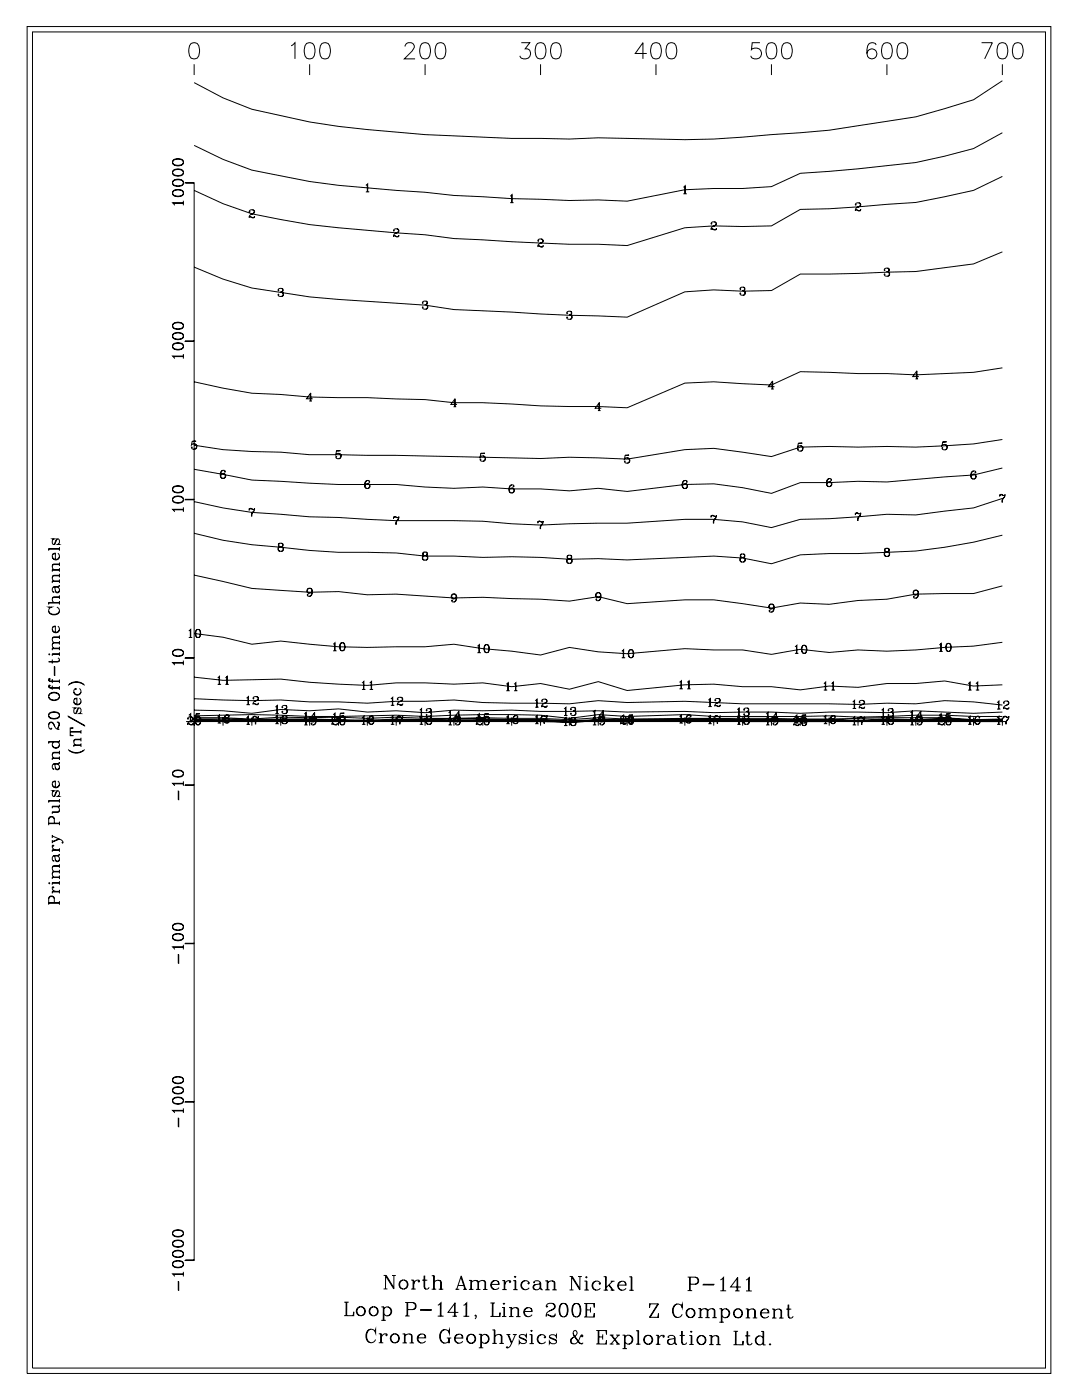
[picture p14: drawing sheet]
<svg xmlns="http://www.w3.org/2000/svg" width="215mm" height="279mm" viewBox="0 0 215 279" stroke-linecap="round" stroke-linejoin="round" font-family="sans-serif">
<g fill="none" stroke="#000" stroke-width=".2">
<path d="M5.4 5.3h204v268.5h-204zM6.5 6.4h201.9v266.3h-201.9zM38.1 8.7a1.05 1.05 0 0 1 1.5 .4 2.68 2.68 0 0 1-.3 2.5 1.06 1.06 0 0 1-1.5-.5 2.68 2.68 0 0 1 .3-2.4zM38.7 12.8v2.2M58 9.1l.8-.6v3.2M61.1 8.7a1.05 1.05 0 0 1 1.5 .4 2.68 2.68 0 0 1-.3 2.5 1.06 1.06 0 0 1-1.5-.5 2.68 2.68 0 0 1 .3-2.4zM61.7 12.8v2.2M64.2 8.7a1.05 1.05 0 0 1 1.5 .4 2.63 2.63 0 0 1-.3 2.5 1.05 1.05 0 0 1-1.5-.5 2.71 2.71 0 0 1 .3-2.4zM80.7 9.3a.84 .84 0 0 1 .6-.8h.7a.8 .8 0 0 1 .4 1.2l-1.8 2h2.1M84.1 8.7a1.04 1.04 0 0 1 1.5 .4 2.65 2.65 0 0 1-.3 2.5 1.05 1.05 0 0 1-1.5-.5 2.68 2.68 0 0 1 .3-2.4zM84.7 12.8v2.2M87.2 8.7a1.05 1.05 0 0 1 1.5 .4 2.71 2.71 0 0 1-.3 2.5 1.05 1.05 0 0 1-1.5-.5 2.63 2.63 0 0 1 .3-2.4z"/>
<path d="M103.9 8.5h1.7l-.9 1.2a1.04 1.04 0 0 1 1.1 1.2 1.04 1.04 0 0 1-1.5 .8l-.4-.1-.3-.5M107.1 8.7a1.05 1.05 0 0 1 1.5 .4 2.63 2.63 0 0 1-.3 2.5 1.06 1.06 0 0 1-1.5-.5 2.73 2.73 0 0 1 .3-2.4zM107.7 12.8v2.2M110.2 8.7a1.05 1.05 0 0 1 1.5 .4 2.69 2.69 0 0 1-.3 2.5 1.04 1.04 0 0 1-1.5-.5 2.63 2.63 0 0 1 .3-2.4zM128.9 10.7h-2.3l1.5-2.2v3.2M130.1 8.7a1.05 1.05 0 0 1 1.6 .4 2.71 2.71 0 0 1-.3 2.5 1.05 1.05 0 0 1-1.6-.5 2.63 2.63 0 0 1 .3-2.4zM130.7 12.8v2.2M133.2 8.7a1.05 1.05 0 0 1 1.5 .4 2.7 2.7 0 0 1-.3 2.5 1.06 1.06 0 0 1-1.5-.5 2.69 2.69 0 0 1 .3-2.4zM151.4 8.5h-1.5l-.1 1.4a1.14 1.14 0 0 1 1.7 0 1.14 1.14 0 0 1-.2 1.7 1.14 1.14 0 0 1-1.7-.5M153.1 8.7a1.05 1.05 0 0 1 1.6 .4 2.69 2.69 0 0 1-.3 2.5 1.04 1.04 0 0 1-1.6-.5 2.63 2.63 0 0 1 .3-2.4zM153.7 12.8v2.2M156.2 8.7a1.05 1.05 0 0 1 1.5 .4 2.68 2.68 0 0 1-.3 2.5 1.06 1.06 0 0 1-1.5-.5 2.69 2.69 0 0 1 .3-2.4z"/>
<path d="M174.6 9a.94 .94 0 0 0-1.4-.3 2.93 2.93 0 0 0-.3 2.6 1 1 0 0 0 1.6 .1 1 1 0 0 0-.3-1.6 1 1 0 0 0-1.4 .9M176.1 8.7a1.05 1.05 0 0 1 1.6 .4 2.7 2.7 0 0 1-.3 2.5 1.06 1.06 0 0 1-1.6-.5 2.69 2.69 0 0 1 .3-2.4zM176.8 12.8v2.2M179.2 8.7a1.05 1.05 0 0 1 1.6 .4 2.68 2.68 0 0 1-.4 2.5 1.06 1.06 0 0 1-1.5-.5 2.68 2.68 0 0 1 .3-2.4zM195.6 8.5h2.2l-1.6 3.2M199.2 8.7a1.05 1.05 0 0 1 1.5 .4 2.68 2.68 0 0 1-.3 2.5 1.06 1.06 0 0 1-1.6-.5 2.69 2.69 0 0 1 .4-2.4zM199.8 16.1l-5.8 3.8-11.5 3.4-17.2 2.7-11.6 .8a171.7 171.7 0 0 1-28.7 .8l-5.8-.1-5.7 .2-11.5-.1-5.8-.3a298.7 298.7 0 0 1-34.5-3l-11.5-2.5-5.8-2.3-5.7-3M199.8 12.8v2.2M202.2 8.7a1.04 1.04 0 0 1 1.6 .4 2.65 2.65 0 0 1-.3 2.5 1.05 1.05 0 0 1-1.6-.5 2.7 2.7 0 0 1 .3-2.4zM34.4 38.6a.97 .97 0 0 0 1.2 .6l.5-.1a.67 .67 0 0 0 .5-.6 .67 .67 0 0 0-.5-.6 1.81 1.81 0 0 0-1.6 .2 .58 .58 0 0 0 .3 .9 1.27 1.27 0 0 0 1.7-.4M34.4 38.4a1.36 1.36 0 0 1 2.1 0M34.4 36.5a1.17 1.17 0 0 0 1.7 .5 .66 .66 0 0 0 .5-.6 .66 .66 0 0 0-.5-.6 1.74 1.74 0 0 0-1.6 .2 .58 .58 0 0 0 .3 .9 1.26 1.26 0 0 0 1.7-.4"/>
<path d="M34.4 36.3a1.38 1.38 0 0 1 2.1 0M34.4 34.5a.97 .97 0 0 0 1.2 .6l.5-.1a.67 .67 0 0 0 .5-.6 .67 .67 0 0 0-.5-.6 1.8 1.8 0 0 0-1.6 .2 .58 .58 0 0 0 .3 .9 1.27 1.27 0 0 0 1.7-.4M34.4 34.3a1.36 1.36 0 0 1 2.1 0M34.4 32.4a1.17 1.17 0 0 0 1.7 .6 .66 .66 0 0 0 .5-.7 .66 .66 0 0 0-.5-.6 1.74 1.74 0 0 0-1.6 .2 .58 .58 0 0 0 .3 1 1.26 1.26 0 0 0 1.7-.5M34.4 32.2a1.36 1.36 0 0 1 2.1 0M36.9 36.4l1.7 .1zM37.1 36.4h1.6v214.8h-1.6M72.9 36.9l.4-.3v1.6M72.9 38.2h.7M73.2 36.7v1.5M101.7 39.1l.4-.3v1.6M102 38.9v1.5"/>
<path d="M136.2 37.3l.4-.3v1.6M136.2 38.6h.7M136.5 37.1v1.5M199.8 26.5l-5.8 3.1-5.7 1.5-5.8 1.3a370.6 370.6 0 0 1-23 2.1l-5.8 2.7-5.7 .4h-5.8l-5.7 .2-11.5 2.3-5.8-.3-5.7 .2-11.5-.4-11.5-.6-5.8-.7a344.8 344.8 0 0 1-23-2.1l-11.5-2.3-5.8-2.1-5.7-2.8M199.8 35.2l-5.8 2.7-11.5 2.5-17.2 1.2-5.8 .1-5.8 3.3-5.7 .2-5.8-.2-5.7 .4-11.5 3.5-5.8-.2a342.4 342.4 0 0 1-23-.9l-5.7-.3-5.8-.7-11.5-.9a135.2 135.2 0 0 1-23-3.3l-5.8-2-5.7-2.7M34.5 40.5h2M36.5 40.4h-2.1l.4 .5M36.5 40v.9M49.7 42.1v.2v-.1a.55 .55 0 0 1 .5-.4 .55 .55 0 0 1 .5 .5l-.3 .3a.79 .79 0 0 0-.7 .8M50.4 41.8l.2 .2 .1 .3-.7 .4M50.7 43.2l-.2 .1h-.8M50.7 43l-.1 .4-.7-.2"/>
<path d="M55.5 57.8l.1 .1h-.2a.51 .51 0 0 1 .5-.4 .51 .51 0 0 1 .5 .4l-.1 .2-.4 .1M56.1 57.5l.2 .1a.39 .39 0 0 1-.2 .6l.2 .1a.44 .44 0 0 1 .2 .4 .44 .44 0 0 1-.4 .4l-.5-.1-.2-.2 .1-.2v.2M56.3 58.3l.1 .5-.3 .3M78.5 45.9v.2l-.1-.1a.55 .55 0 0 1 .6-.4 .55 .55 0 0 1 .5 .5l-.3 .3a.78 .78 0 0 0-.8 .8M79.1 45.6l.3 .2v.3l-.6 .4M79.5 47l-.2 .1h-.9M79.5 46.8l-.1 .4-.7-.2M101.7 40.4h.7M107.3 47.9v.2l-.1-.1a.55 .55 0 0 1 .6-.4 .55 .55 0 0 1 .5 .5l-.3 .3a.79 .79 0 0 0-.8 .8M107.9 47.6l.2 .2 .1 .3-.6 .4M108.3 49l-.3 .2-.8-.1M108.3 48.9l-.2 .3-.7-.2"/>
<path d="M141.8 44.5v.2l-.1-.1a.55 .55 0 0 1 .6-.4 .55 .55 0 0 1 .5 .5l-.3 .3a.79 .79 0 0 0-.8 .8M142.4 44.2l.3 .3a.6 .6 0 0 1-.6 .6M142.8 45.6l-.3 .2-.8-.1M142.8 45.4l-.2 .4-.7-.2M147.5 57.5v.2v-.2l.1-.2a.6 .6 0 0 1 .9 .2l-.1 .3-.5 .1M148.2 57.2l.2 .3v.2l-.2 .2 .1 .1a.45 .45 0 0 1 .3 .5 .45 .45 0 0 1-.4 .3h-.6l-.1-.3v-.1v.1M148.4 58.1l.1 .4-.3 .3M170.6 40.7v.2l-.1-.1a.55 .55 0 0 1 .5-.4 .55 .55 0 0 1 .5 .5l-.3 .3a.81 .81 0 0 0-.7 .8M171.2 40.4l.2 .2 .1 .3-.6 .5M171.5 41.8l-.2 .2-.8-.1M171.5 41.7l-.1 .3-.7-.2M176.3 53.7l.1 .1h-.2a.51 .51 0 0 1 .6-.4 .51 .51 0 0 1 .4 .5l-.1 .2h-.4"/>
<path d="M176.9 53.4l.2 .3v.2l-.2 .2 .2 .1a.45 .45 0 0 1 .2 .5 .45 .45 0 0 1-.4 .4l-.5-.1-.2-.3 .1-.1v.1M177.1 54.3l.1 .4-.3 .4M199.8 50.2l-5.8 2.4-11.5 1.5-17.2 .5h-5.8l-5.8 3.3-5.7 .1-5.8-.2-5.7 .4-11.5 5-11.5-.4-23-1.1-5.8-.9-23-1.6-11.5-1.8-5.8-1.8-5.7-2.4M34.4 69.1a1.17 1.17 0 0 0 1.7 .5 .66 .66 0 0 0 .5-.6 .66 .66 0 0 0-.5-.6 1.8 1.8 0 0 0-1.6 .2 .58 .58 0 0 0 .3 .9 1.27 1.27 0 0 0 1.7-.4M34.4 68.9a1.36 1.36 0 0 1 2.1 0M34.4 67.1a.97 .97 0 0 0 1.2 .6l.5-.1a.66 .66 0 0 0 .5-.6 .66 .66 0 0 0-.5-.6 1.74 1.74 0 0 0-1.6 .2 .57 .57 0 0 0 .3 .9 1.26 1.26 0 0 0 1.7-.4M34.4 66.9a1.38 1.38 0 0 1 2.1 0M34.4 65a1.17 1.17 0 0 0 1.7 .5 .66 .66 0 0 0 .5-.6 .66 .66 0 0 0-.5-.6 1.83 1.83 0 0 0-1.6 .2 .58 .58 0 0 0 .3 1 1.26 1.26 0 0 0 1.7-.5M34.4 64.8a1.36 1.36 0 0 1 2.1 0M34.5 71.1h2M36.5 71h-2.1l.4 .5M36.5 70.6v.9"/>
<path d="M36.9 68h1.7zM61.6 79.9h.6M61.9 78.5v1.4M62.3 79.5h-1.2l.8-1.2v1.6M84.3 60.3v.2l-.1-.2 .1-.2a.62 .62 0 0 1 .9 .1l-.1 .4-.5 .1M84.9 60l.2 .2-.1 .4-.1 .1 .1 .1a.45 .45 0 0 1 .3 .5 .45 .45 0 0 1-.4 .3l-.6-.1-.1-.2 .1-.1v.1M85.1 60.9l.1 .4-.3 .3M90.6 79.6v1.5M113 62.3v.2l-.1-.2 .2-.2a.61 .61 0 0 1 .8 .2v.3l-.5 .1M113.6 62l.3 .3-.1 .3-.2 .1 .2 .1a.45 .45 0 0 1 .2 .5 .45 .45 0 0 1-.4 .3h-.5l-.2-.3 .1-.1v.1M113.9 62.9v.4l-.3 .3M153.7 77.5h.5"/>
<path d="M153.9 76.1v1.4M154.4 77.1h-1.3l.9-1.2v1.6M182.4 75.5h.6M182.7 74.1v1.4M183.1 75.1h-1.2l.8-1.2v1.6M199.8 73.3l-5.8 .9-11.5 .5-23-.6-5.8 2.6-11.5-.6-5.7 .3-11.5 4.9-5.8-.3-11.5-.1-11.5-.6h-5.7l-5.8-.7-11.5-.3-11.5-.2-5.7-.5-5.8-.2-5.8-1-5.7-1.3M34.4 99.7a1.17 1.17 0 0 0 1.7 .5 .66 .66 0 0 0 .5-.6 .66 .66 0 0 0-.5-.6 1.72 1.72 0 0 0-1.6 .2 .58 .58 0 0 0 .3 .9 1.26 1.26 0 0 0 1.7-.4M34.4 99.5a1.38 1.38 0 0 1 2.1 0M34.4 97.6a.97 .97 0 0 0 1.2 .6l.5-.1a.67 .67 0 0 0 .5-.6 .67 .67 0 0 0-.5-.6 1.83 1.83 0 0 0-1.6 .2 .58 .58 0 0 0 .3 .9 1.26 1.26 0 0 0 1.7-.4M34.4 97.4a1.36 1.36 0 0 1 2.1 0M36.9 99.5l1.7 .1zM38.3 88l.8-.1h-.8l-.1 .8a.58 .58 0 0 1 .8-.2 .58 .58 0 0 1 0 .9 .58 .58 0 0 1-.8-.2v-.1v.1"/>
<path d="M38.8 88.5h.1a.56 .56 0 0 1 .3 .6 .56 .56 0 0 1-.4 .4M44.4 93.7a.96 .96 0 0 0 0 1.7M44.5 94.4h.2a.51 .51 0 0 1 .2 .5 .51 .51 0 0 1-.4 .5M44.8 94v.1l.1-.1a.56 .56 0 0 0-.7-.2 .56 .56 0 0 0-.3 .6v.5a.52 .52 0 0 0 .6 .5 .52 .52 0 0 0 .4-.6 .52 .52 0 0 0-.7-.4l-.2 .4M67.1 89.9l.7-.1h-.7l-.2 .8a.58 .58 0 0 1 .9-.2 .58 .58 0 0 1 0 .9 .58 .58 0 0 1-.9-.2l.1-.1v.1M67.5 90.4l.4 .4-.1 .4-.3 .2M73.2 95.8a.96 .96 0 0 0-.1 1.6M73.3 96.4l.4 .4-.1 .3-.3 .3M73.6 96v.1l.1-.1a.56 .56 0 0 0-.7-.2 .56 .56 0 0 0-.3 .7v.4a.52 .52 0 0 0 .6 .6 .52 .52 0 0 0 .4-.7 .52 .52 0 0 0-.7-.3l-.3 .3M90.4 81.1h.5M91.1 80.6h-1.2l.8-1.1v1.6M95.8 90.4l.8-.1h-.8l-.1 .8a.57 .57 0 0 1 .9-.2 .57 .57 0 0 1 0 .9 .57 .57 0 0 1-.9-.2l.1-.1v.1"/>
<path d="M96.3 90.9l.4 .4-.1 .4-.3 .2M102 96.6a.97 .97 0 0 0-.1 1.7M102.1 97.3h.1a.5 .5 0 0 1 .2 .5 .5 .5 0 0 1-.3 .5M102.4 96.9v.1v-.1a.51 .51 0 0 0-.5-.3 .51 .51 0 0 0-.4 .4 .83 .83 0 0 0 .4 1.3 .5 .5 0 0 0 .6-.4 .5 .5 0 0 0-.4-.6 .5 .5 0 0 0-.6 .4M119.2 81.8h.5M119.4 80.4v1.4M119.8 81.4h-1.2l.9-1.2v1.6M124.6 90.8l.8-.1h-.8l-.1 .8a.57 .57 0 0 1 .8-.2 .57 .57 0 0 1 0 .9 .57 .57 0 0 1-.8-.3h.1l-.1 .1M125.1 91.2l.1 .1a.55 .55 0 0 1 .3 .6 .55 .55 0 0 1-.4 .4M136.5 95.8a.96 .96 0 0 0-.1 1.6M136.6 96.4l.4 .4-.1 .3-.3 .3M136.9 96v.1l.1-.1a.56 .56 0 0 0-.7-.2 .56 .56 0 0 0-.3 .7v.4a.52 .52 0 0 0 .5 .6 .52 .52 0 0 0 .5-.7 .52 .52 0 0 0-.7-.3l-.3 .3"/>
<path d="M159.1 88.4l.8-.1h-.8l-.1 .8a.58 .58 0 0 1 .8-.2 .58 .58 0 0 1 0 .9 .58 .58 0 0 1-.8-.2v-.1v.1M159.6 88.8l.1 .1a.56 .56 0 0 1 .3 .6 .56 .56 0 0 1-.4 .4M165.3 95.4a.97 .97 0 0 0-.1 1.6M165.3 96l.2 .1a.51 .51 0 0 1 .2 .5 .51 .51 0 0 1-.4 .4M165.6 95.6v.2l.1-.2a.56 .56 0 0 0-.7-.2 .56 .56 0 0 0-.3 .7v.4a.52 .52 0 0 0 .6 .6 .52 .52 0 0 0 .4-.7 .52 .52 0 0 0-.7-.3l-.2 .4M187.9 88.1h.7h-.7l-.2 .7a.57 .57 0 0 1 .9-.2 .57 .57 0 0 1 0 .9 .57 .57 0 0 1-.9-.2l.1-.1v.2M188.3 88.6l.4 .5-.1 .3-.3 .3M194 93.9a.97 .97 0 0 0-.1 1.6M194.1 94.5l.4 .4-.1 .3-.3 .3M194.4 94.1v.2l.1-.2a.56 .56 0 0 0-.7-.2 .56 .56 0 0 0-.3 .7v.4a.52 .52 0 0 0 .6 .6 .52 .52 0 0 0 .4-.7 .52 .52 0 0 0-.7-.3l-.2 .3M199.2 98.8l.3-.3 .5 .3 .3-.3-.1 .5a1.3 1.3 0 0 0-.4 1.2M199.2 98.5v.5"/>
<path d="M199.3 98.7l.3-.1 .4 .2M199.8 87.6l-5.8 .9-11.5 .6-5.7-.1-17.3 .1-5.8 1.9-11.5-1.6-5.7 .2-11.5 1.9-11.5-.4-5.8 .3-28.7-.6-17.3-.2-5.7-.5-5.8-.1-5.8-.4-5.7-.9M199.8 93.3l-5.8 1.4-17.2 1.4-5.8-.2-5.7 .3h-5.8l-5.8 2.1-5.7-1.1-5.8-.8-5.7 .2-11.5 1.4-5.8-.7-5.7 .5-5.8-.3h-5.7l-5.8-.4-5.7 .2-5.8-.2-5.7-.5a209 209 0 0 1-23-.7l-5.8-.2-11.5-2.2M199.8 99.3l-5.8 1.9-11.5 1.4-5.7-.1-11.5 .9-5.8 .1-5.8 1.7-5.7-1.2-5.8-.5h-5.7l-11.5 .8-11.5 .1-5.8 .3-5.7-.3-5.8-.5-5.7-.1a208.7 208.7 0 0 1-23-.7l-5.8-.1-11.5-.9-5.8-.9-5.7-1.2M200.2 99a1.14 1.14 0 0 0-.5 1.2M9.7 109.5h2.1M10.4 111a.75 .75 0 0 0 .7 .5 .75 .75 0 0 0 .7-.5M10.4 115.9h1.4M10.4 113.6h1.4M10.8 117l.3 1 .4 .2a.65 .65 0 0 0 0-1.2M11 117.7a.42 .42 0 0 0 .4 .4 .42 .42 0 0 0 .4-.4M11 110.4l-.5 .1"/>
<path d="M11.4 107.4l-.5 1h-.4a.7 .7 0 0 1 .1-.9l.2-.1h-.4l.2 .1M11.5 110.3a.72 .72 0 0 1 .2 1.1 .72 .72 0 0 1-1.1 0 .72 .72 0 0 1 .2-1.1h.2v1.2M11.6 108.4l.2 .1h-.4l.2-.1a.69 .69 0 0 0 .1-.9l-.4-.1-.6 1.1M11.8 119h-1.1a.65 .65 0 0 0 0 1.1M11.8 119.1h-1.1l-.3 .3M11.8 116.7l-.3 .2h-.7l-.3 .2a.7 .7 0 0 0 .1 .9v-.1M11.8 116.6l-.3 .4h-.9M11.8 114.7h-1.1a.65 .65 0 0 0 0 1.1M11.8 114.8h-1.1l-.3 .3M11.8 112.4h-1.1a.66 .66 0 0 0 0 1.1M11.8 112.5h-1.1l-.3 .3M11.8 109v.8"/>
<path d="M11.8 112.1v.7M11.8 113.2v.8M11.8 114.4v.7M11.8 115.5v.7M11.8 118.7v.7M11.8 119.8v.7M11.8 113.5h-1.4v.5M11.8 115.8h-1.4v.4M11.8 109.3h-2.1v.5M34.5 101.6h2M36.5 101.5h-2.1l.4 .5M36.5 101.1v.9"/>
<path d="M38.7 106.3l5.7 1.4 5.8 .9 11.5 1.1 5.8 .4 11.5 .1 5.7 .6h5.8l5.7 .3 5.8-.1 5.7 .1 5.8 .4 5.7-.2 5.8 .3 17.2-.8 5.8 .4 5.7 1.2 5.8-1.8 17.3-.5a98.1 98.1 0 0 0 23-3.4M38.7 114.6l11.5 2.7 11.5 .7 5.8-.1 5.7 .7 5.8-.2 11.5 .8 5.7-.1 11.5 .3 5.8 .4 5.7-.9 5.8 1.4 11.5-.7h5.7l11.5 1.6 5.8-1 5.8 .3 5.7-.8 5.8-.3 5.7-1 11.5-.1 5.8-1.5M49.7 101.6l.2-.3 .5 .3 .3-.3v.5l-.5 .8v.3M49.7 101.3v.5M49.7 101.5l.3-.1 .4 .2M50.7 101.8a1.15 1.15 0 0 0-.6 1.1M55.8 108.3h-.2l-.1 .4a.56 .56 0 0 0 .9 0v-.2a.55 .55 0 0 0-.7-.2l-.1 .4 .2 .3M55.8 109l-.4 .3a.53 .53 0 0 0 .7 .6 .53 .53 0 0 0 .2-.9h-.2M55.8 109l-.3 .3v.3l.3 .3M56.1 108.3l.2 .2v.2l-.2 .3M56.1 109l.3 .3-.1 .4-.2 .2M61.6 117.2l-.4 .5 .1 .3 .3 .2"/>
<path d="M61.8 117.2a.96 .96 0 0 1-.1 1.7M62.2 117.8a.52 .52 0 0 1-.7 .4 .52 .52 0 0 1-.3-.8 .52 .52 0 0 1 .8-.1 .87 .87 0 0 1 .3 1 .87 .87 0 0 1-.8 .6l-.3-.3 .1-.1v.1M78.4 103.3l.3-.3 .5 .2 .3-.2-.1 .4a1.31 1.31 0 0 0-.4 1.2M78.4 103v.4M78.5 103.1l.3-.1 .4 .2M79.4 103.4a1.14 1.14 0 0 0-.5 1.2M84.6 110l-.3 .1v.4a.54 .54 0 0 0 .9 0v-.2a.53 .53 0 0 0-.8-.2l-.1 .4 .3 .2M84.6 110.7l-.4 .3a.54 .54 0 0 0 .6 .7 .54 .54 0 0 0 .4-.8l-.3-.2M84.6 110.7l-.3 .3v.3l.3 .3M84.9 110a.39 .39 0 0 1 .1 .7h-.1M84.9 110.7l.3 .3v.3l-.3 .3M90.4 118.4l-.4 .4 .1 .3 .3 .3"/>
<path d="M90.6 118.4a.98 .98 0 0 1-.1 1.6M90.9 118.9a.51 .51 0 0 1-.7 .4 .51 .51 0 0 1-.2-.8 .51 .51 0 0 1 .8 0 .88 .88 0 0 1 .2 .9 .88 .88 0 0 1-.8 .6l-.2-.2 .1-.2v.2M107.2 104.2l.2-.3 .6 .2 .3-.2-.1 .4a1.33 1.33 0 0 0-.5 1.2M107.2 103.9v.4M107.3 104l.3-.1 .4 .2M108.2 104.3a1.19 1.19 0 0 0-.6 1.2M113.3 110.7h-.2l-.1 .4a.54 .54 0 0 0 .9 0v-.2a.53 .53 0 0 0-.7-.2 .39 .39 0 0 0 .1 .7M113.3 111.4l-.4 .3a.54 .54 0 0 0 .6 .6 .54 .54 0 0 0 .4-.8l-.3-.1M113.3 111.4l-.3 .3v.3l.3 .3M113.6 110.7h.2a.39 .39 0 0 1-.2 .7M113.6 111.4l.3 .3v.3l-.3 .3M119.2 118.1l-.4 .5v.3l.4 .2"/>
<path d="M119.3 118.1a.97 .97 0 0 1-.1 1.6M119.7 118.7a.52 .52 0 0 1-.7 .4 .52 .52 0 0 1-.3-.8 .52 .52 0 0 1 .8-.1 .87 .87 0 0 1 .3 .9 .87 .87 0 0 1-.8 .6l-.2-.2v-.1v.1M141.7 103l.2-.3 .6 .2 .3-.2-.1 .5a1.29 1.29 0 0 0-.5 1.1M141.7 102.7v.5M141.8 102.9l.3-.1 .4 .1M142.7 103.2a1.15 1.15 0 0 0-.5 1.1M147.8 110.4l-.2 .1-.1 .4a.54 .54 0 0 0 1 0v-.3a.54 .54 0 0 0-.8-.1l-.1 .4 .2 .2M147.8 111.1l-.3 .3a.53 .53 0 0 0 .6 .7 .53 .53 0 0 0 .4-.8l-.3-.2M147.8 111.1l-.3 .3v.3l.3 .3M148.2 110.4l.2 .2v.3l-.2 .2M148.2 111.1l.3 .3-.1 .5-.2 .1M170.5 102.5l.2-.3 .5 .2 .3-.2v.5l-.5 .7v.4"/>
<path d="M170.5 102.2v.5M170.6 102.4l.3-.1 .3 .1M171.5 102.7a1.14 1.14 0 0 0-.6 1.1M176.6 109.3l-.2 .1-.1 .3a.56 .56 0 0 0 .9 0v-.2a.55 .55 0 0 0-.7-.1l-.1 .3 .2 .3M176.6 110l-.4 .3a.53 .53 0 0 0 .7 .6 .53 .53 0 0 0 .2-.9h-.2M176.6 110l-.3 .3 .1 .4 .2 .2M176.9 109.3l.2 .2v.2l-.2 .3M176.9 110l.3 .3-.1 .4-.2 .2M182.4 117.6l-.3 .5v.3l.3 .2M182.6 117.6a.97 .97 0 0 1-.1 1.6M183 118.2a.52 .52 0 0 1-.7 .4 .52 .52 0 0 1-.3-.8 .52 .52 0 0 1 .8-.1 .87 .87 0 0 1 .3 .9 .87 .87 0 0 1-.8 .6l-.2-.2v-.1v.1M9.7 138.9a1.11 1.11 0 0 0 1.2 .7 1.11 1.11 0 0 0 .9-.9 1.11 1.11 0 0 0-1.1-.7 1.11 1.11 0 0 0-1 .9 1.23 1.23 0 0 0 2.1 0"/>
<path d="M9.7 138.7a1.23 1.23 0 0 1 2.1 0M9.7 136.9l.3 .2h1.8M9.7 135.5l.3 .2h1.8M9.7 130.4h.2l-.1 .1zM9.7 121.8a1.21 1.21 0 0 0 2.1 0M9.7 120.2h2.1M9.8 136.7l.1 .1 .1-.1h-.3l.1 .4 .2 .1h1.8M9.8 135.3h.2l-.1-.1-.2 .1 .1 .4 .2 .1h1.8M10.4 125.5a.75 .75 0 0 0 .7 .5 .75 .75 0 0 0 .7-.5M10.4 131.4v.9M10.4 135.3v.9M10.4 136.7v.8"/>
<path d="M10.4 130.4h1.4M10.4 129.3h1.4M10.8 132.9l.1 1.7zM11 124.9l-.5 .1M11.3 121a.79 .79 0 0 1 .5 .9 .79 .79 0 0 1-.8 .6 .94 .94 0 0 1-1-.2 .94 .94 0 0 1-.2-1l.2-.2-.3-.1h.6l-.3 .1M11.5 131.1a.43 .43 0 0 1 .2 .8l-2 .1M11.5 124.8a.71 .71 0 0 1 .2 1.1 .71 .71 0 0 1-1.1 0 .71 .71 0 0 1 .2-1.1h.2v1.2M11.8 131.7l-.4 .2h-1.7M11.8 128.1h-1.1a.66 .66 0 0 0 0 1.1M11.8 128.2h-1.1l-.3 .3M11.8 127h-1.1a.65 .65 0 0 0 0 1.1M11.8 127h-1.1l-.3 .4"/>
<path d="M11.8 126.6v.8M11.8 127.8v.7M11.8 128.9v.7M11.8 130v.7M11.8 135.4v.8M11.8 136.8v.7M11.8 129.2h-1.4v.4M11.8 130.3h-1.4v.4M11.8 120.1h-2.1v.4M13.6 136.6a2.2 2.2 0 0 1 3.3 0M13.8 136.4l.4-.2a2.63 2.63 0 0 1 2.5 .2M14.7 139.9a.75 .75 0 0 0 .7 .5 .75 .75 0 0 0 .7-.5"/>
<path d="M14.7 137.9a.75 .75 0 0 0 .7 .6 .75 .75 0 0 0 .7-.6M15.3 139.3l-.5 .1M15.8 139.2a.71 .71 0 0 1 .2 1 .71 .71 0 0 1-1.1 0 .71 .71 0 0 1 .2-1h.2v1.2M15.8 137.2a.72 .72 0 0 1 .2 1.1 .72 .72 0 0 1-1.1 0 .72 .72 0 0 1 .2-1.1v.2l-.1-.1M34.4 130.2a.97 .97 0 0 0 1.2 .6l.5-.1a.66 .66 0 0 0 .5-.6 .66 .66 0 0 0-.5-.6 1.74 1.74 0 0 0-1.6 .2 .57 .57 0 0 0 .3 .9 1.26 1.26 0 0 0 1.7-.4M34.4 130a1.38 1.38 0 0 1 2.1 0M34.5 132.2h2M36.5 132.1h-2.1l.4 .5M36.5 131.7v.9M36.9 131.1l1.7 .1zM37.6 125.8l.4-.3v1.6M37.6 127.1h.7"/>
<path d="M37.9 125.5v1.6M38.7 126.3l5.7 .7 5.8 1.4 5.8-.6a116.9 116.9 0 0 0 23 1.1h5.7l5.8-.5 5.7 .9 5.8 .5 5.7 .8 5.8-1.6 5.7 .9 5.8 .4 11.5-1 5.7 .2h5.8l5.7 .9 5.8-1 5.8 .7 5.7-.6 5.8 .3 17.2-1 5.8-.8M38.7 135l5.7 .6 11.6-.2 5.7 .6 11.5 .6 5.8-.5h5.7l5.8 .3 5.7-.3 5.8 .8 5.7-.7 5.8 1.2 5.7-1.5 5.8 1.7 11.5-1.1 5.7-.1 5.8 .5h5.7l5.8 .6 5.8-.8 5.7 .3 5.8-.8h5.7l5.8-.5 5.7 1 5.8-.2M38.7 139.3l11.5 .4 5.8-.2 5.7 .4h5.8l5.7 .3 5.8-.4h5.7l5.8-.3 5.7 .5 17.3 .3 5.7-.6 5.8 .3 11.5-.2a262.9 262.9 0 0 0 23 .5l11.5 .1 5.8-.2 5.7 .1 5.8-.6 5.7 .2 5.8 .6M39.4 125.5a.93 .93 0 0 0 0 1.6h.1a.94 .94 0 0 0 0-1.6h-.1a1.04 1.04 0 0 0 0 1.6M39.5 125.5a1.04 1.04 0 0 1 0 1.6M43.4 135.1l.4-.3v1.6M43.4 136.4h.7M43.7 134.9v1.5M44.9 135.1l.4-.3v1.6M44.9 136.4h.7M45.2 134.9v1.5"/>
<path d="M49.1 139.1l.4-.3v1.7M49.4 138.9v1.6M50.5 139.1v.2l-.1-.1a.55 .55 0 0 1 .6-.4 .55 .55 0 0 1 .5 .5l-.3 .3a.79 .79 0 0 0-.8 .9M51.1 138.8l.3 .3a.59 .59 0 0 1-.6 .7M66.4 128.4l.4-.3v1.6M66.4 129.7h.7M66.7 128.2v1.5M68.1 128.1a.93 .93 0 0 0 0 1.6h.2a.93 .93 0 0 0 0-1.6h-.2a1.03 1.03 0 0 0 0 1.6M68.3 128.1a1.03 1.03 0 0 1 0 1.6M72.1 136.1l.4-.3v1.6M72.1 137.4h.7M72.4 135.9v1.5"/>
<path d="M73.7 136.1l.4-.3v1.6M73.7 137.4h.7M74 135.9v1.5M77.9 139.3l.4-.3v1.6M78.2 139.1v1.5M79.3 139.3v.1h-.1a.55 .55 0 0 1 .6-.4 .55 .55 0 0 1 .5 .4l-.3 .3a.79 .79 0 0 0-.8 .9M79.9 139l.2 .1 .1 .3-.6 .5M95.1 128.8l.4-.3v1.6M95.1 130.1h.7M95.5 128.6v1.5M96.9 128.5a.93 .93 0 0 0 0 1.6h.2a.92 .92 0 0 0 0-1.6 .88 .88 0 0 0-.4 1.4l.2 .2M97.1 128.5a1.03 1.03 0 0 1 0 1.6"/>
<path d="M100.9 136.4l.4-.3v1.6M100.9 137.7h.7M101.2 136.1v1.6M102.4 136.4l.4-.3v1.6M102.4 137.7h.7M102.7 136.1v1.6M106.7 139.7l.3-.3v1.6M107 139.4v1.6M108 139.7h.1h-.1a.55 .55 0 0 1 .5-.4 .55 .55 0 0 1 .5 .5l-.3 .3a.79 .79 0 0 0-.7 .9M108.6 139.4l.4 .3a.6 .6 0 0 1-.7 .6M123.9 129.8l.4-.3v1.6M123.9 131.1h.7"/>
<path d="M124.2 129.6v1.5M125.7 129.5a.93 .93 0 0 0 0 1.6h.1a.93 .93 0 0 0 0-1.6 .88 .88 0 0 0-.6 .7 .88 .88 0 0 0 .3 .8l.2 .1M125.8 129.5a1.02 1.02 0 0 1 0 1.6M135.4 136l.4-.3v1.6M135.4 137.3h.7M135.7 135.8v1.5M137 136l.3-.3v1.6M137 137.3h.6M137.3 135.8v1.5M141.2 139.5l.4-.3v1.6M141.5 139.3v1.5M142.5 139.5l.1 .1h-.1a.55 .55 0 0 1 .5-.4 .55 .55 0 0 1 .5 .5l-.3 .3a.8 .8 0 0 0-.7 .8"/>
<path d="M143.2 139.2l.2 .2 .1 .3-.6 .4M153.7 120.4l-.2 .1a.51 .51 0 0 0-.2 .5 .51 .51 0 0 0 .4 .4M153.8 120.4a.96 .96 0 0 1-.1 1.6M154.2 120.9a.52 .52 0 0 1-.7 .4 .52 .52 0 0 1-.2-.7 .52 .52 0 0 1 .8-.1 .87 .87 0 0 1 .2 .9 .87 .87 0 0 1-.8 .6l-.2-.2 .1-.2v.2M158.4 128.9l.4-.3v1.6M158.4 130.2h.7M158.7 128.7v1.5M160.2 128.6a.93 .93 0 0 0 0 1.6h.2a.94 .94 0 0 0 0-1.6h-.2a1.04 1.04 0 0 0 0 1.6M160.4 128.6a1.04 1.04 0 0 1 0 1.6M164.2 136.2l.4-.3v1.6M164.2 137.5h.7M164.5 136v1.5"/>
<path d="M165.7 136.2l.4-.3v1.6M165.7 137.5h.7M166 136v1.5M169.9 139.9l.4-.3v1.6M170.2 139.7v1.5M171.3 139.9v.2l-.1-.1a.55 .55 0 0 1 .6-.4 .55 .55 0 0 1 .5 .5l-.3 .3a.78 .78 0 0 0-.8 .8M171.9 139.6l.3 .3a.61 .61 0 0 1-.6 .6M187.2 128.5l.4-.3v1.6M187.2 129.8h.7M187.5 128.3v1.5M189 128.2a.92 .92 0 0 0 0 1.6h.1a.92 .92 0 0 0 0-1.6h-.1a1.02 1.02 0 0 0 0 1.6M189.1 128.2a1.02 1.02 0 0 1 0 1.6"/>
<path d="M192.9 136.2l.4-.3v1.6M192.9 137.5h.7M193.3 136v1.5M194.5 136.2l.4-.3v1.6M194.5 137.5h.7M194.8 136v1.5M199 139.8v1.5M200.7 139.7l.2 .2 .1 .3-.6 .5M9.7 144.4l.1-.2a.47 .47 0 0 1 .7-.1l.4 .7M9.7 142.7a.96 .96 0 0 0 1.2 .6l.5-.1a.66 .66 0 0 0 .5-.6 .66 .66 0 0 0-.5-.6 1.74 1.74 0 0 0-1.6 .2 .58 .58 0 0 0 .3 .9 1.26 1.26 0 0 0 1.7-.4M9.7 142.5a1.38 1.38 0 0 1 2.1 0M9.7 159.7h2.1"/>
<path d="M10.1 145.2h.1v.2a.73 .73 0 0 1-.5-.8 .73 .73 0 0 1 .6-.7l.4 .4a1.06 1.06 0 0 0 1.1 1.1M10.4 156.4a.75 .75 0 0 0 .7 .5 .75 .75 0 0 0 .7-.5M10.4 148.5a.75 .75 0 0 0 .7 .5 .75 .75 0 0 0 .7-.5M10.4 151.2h1.4M10.7 147.9a.68 .68 0 0 0-.1 1 .68 .68 0 0 0 1 0 .68 .68 0 0 0-.1-1M10.8 152.3l.3 1 .4 .1a.65 .65 0 0 0 0-1.1M11 155.8l-.5 .1M11 153a.42 .42 0 0 0 .4 .3 .42 .42 0 0 0 .4-.3M11.3 143.9l.5 .2v.4l-.3 .5M11.4 157.6l-.5 1h-.4a.7 .7 0 0 1 .1-.9l.2-.1h-.4l.2 .1M11.5 155.7a.72 .72 0 0 1 .2 1.1 .72 .72 0 0 1-1.1 0 .72 .72 0 0 1 .2-1.1h.2v1.2M11.5 143.9l.2 .3-.2 .8 .1 .4"/>
<path d="M11.6 158.6l.2 .1h-.4l.4-.4v-.4l-.2-.3h-.3l-.6 1.1M11.8 152l-.3 .2-.9 .1a.69 .69 0 0 0 0 1v-.1M11.8 151.9l-.1 .3-.2 .1h-.9M11.8 150h-1.1a.66 .66 0 0 0 0 1.1M11.8 150.1h-1.1l-.3 .3M11.8 147.5v.4h-2.1M11.8 149.6v.8M11.8 150.8v.7M11.8 159.3v.7M11.8 151.1h-1.4v.4M11.8 159.6h-2.1v.4M11.8 147.8h-2.1v.4"/>
<path d="M13.6 149.4a2.21 2.21 0 0 0 3.3 0M13.6 142.7l3.3 2zM13.8 149.6l.4 .2a2.64 2.64 0 0 0 2.5-.2M14 145.2l.6-.1h-.6v1.5h.6l-.6-.1M14 145.9h2.1M14 145.8h2.1M14.7 148.6h1.4M15.7 141.1l-.6 1.1h-.2l-.2-.3 .1-.6 .3-.2h-.4l.2 .1M15.9 142.1l.2 .1h-.4l.4-.4v-.4l-.2-.3h-.3l-.6 1.1M16.1 147.4h-1.1a.65 .65 0 0 0 0 1.1M16.1 147.4h-1.1l-.3 .4M16.1 148.5h-1.4v.4"/>
<path d="M16.1 145.5v.7M16.1 147v.8M16.1 148.2v.7M34.4 154.3a.97 .97 0 0 0 1.2 .6l.5-.1a.66 .66 0 0 0 .5-.6 .66 .66 0 0 0-.5-.6 1.72 1.72 0 0 0-1.6 .2 .57 .57 0 0 0 .3 .9 1.27 1.27 0 0 0 1.7-.4M34.4 154.1a1.38 1.38 0 0 1 2.1 0M34.5 156.2h2M35.5 157.7l.1 1.7zM36.5 156.1h-2.1l.4 .5M36.5 155.7v.9M36.9 156.4l1.7 .1zM37.1 143.8h2.4M37.5 143.2v.1h-.1a.55 .55 0 0 1 .6-.4 .55 .55 0 0 1 .5 .4l-.3 .4a.78 .78 0 0 0-.8 .8"/>
<path d="M37.6 142.6l.4-.3v1.6M37.9 142.3v1.6M38.1 142.9l.2 .1 .1 .3-.6 .5M38.5 144.3l-.3 .1-.8-.1M38.5 144.1l-.2 .4-.7-.2M38.7 143.6l5.7 .1h28.8l5.8-.1 34.5 .3 5.7-.2 5.8 .1 11.5-.1h23l5.8 .1 23-.2 11.5 .1-11.5-.1-5.8 .1-5.7-.1-5.8 .1-34.5-.1-23 .2a344.3 344.3 0 0 0-23-.1l-5.8-.1-17.2 .1-11.5-.3-5.8 .3h-11.5h28.8l5.7 .1 11.5-.1 5.8 .1a341.2 341.2 0 0 1 23 .1l11.5-.3 11.5 .2 5.7-.1 5.8 .1 23-.1 5.8 .1 5.7-.1 17.3 .1h-161.1M38.7 141.5l5.7 .2 5.8 .5 5.8-.8 5.7 .3 5.8-.4 5.7 .6 5.8-.2 5.7 .3 5.8-.5 5.7 .2 5.8-.2 5.7 .3 11.5-.1 5.8 .2 11.5-.1 5.7 .2 11.5-.1 5.8 .3 5.8-.3 11.5 .1 5.7-.3 11.5 .5 5.8-.3M38.7 142.7a213.5 213.5 0 0 1 23 .1l17.3-.2 5.7 .2a270.1 270.1 0 0 1 23-.2l5.8 .6 5.7-.8 5.8 .4 11.5-.4 5.7 .4 23.1-.1 5.7 .2 11.5-.3 17.3 .2M38.7 143.1h5.7l5.8 .2 5.8-.4 5.7 .2 5.8-.2 5.7 .3 5.8-.3 5.7 .3 11.5-.1 11.5 .1 5.8 .2 5.7-.3 5.8 .2 28.7-.1a338.1 338.1 0 0 0 23.1-.1h11.5l5.7 .3 5.8-.1M38.7 143.3l11.5 .1a354.1 354.1 0 0 1 23 .2l5.8-.3 5.7 .1 5.8-.2 17.2 .2 5.8 .3 5.7-.3 5.8 .3 11.5-.4 34.5 .3 5.8-.3 5.7 .1 5.8-.2 5.7 .4 5.8-.2M38.7 143.4l11.5 .2a360.9 360.9 0 0 1 23 .1l17.3-.3 5.7 .2 11.5-.2 5.8 .5 5.7-.5 17.3 .2 28.8-.2 5.7 .3a361.1 361.1 0 0 1 23-.1h5.8M38.7 143v1.6"/>
<path d="M39.1 142.3h.7h-.7l-.2 .7a.57 .57 0 0 1 .9-.2 .57 .57 0 0 1 0 .9 .57 .57 0 0 1-.9-.2l.1-.1v.2M39.4 142.9a.92 .92 0 0 0 0 1.6h.1a.93 .93 0 0 0 0-1.6h-.1a1.04 1.04 0 0 0 0 1.6M39.5 142.8l.4 .4-.1 .4-.3 .3M39.5 142.9a1.04 1.04 0 0 1 0 1.6M43.4 142.8l.4-.3v1.6M43.4 144.1h.7M43.6 143.8h1.7M43.7 142.6v1.5M44.4 143v1.6M45.2 142.5a.97 .97 0 0 0-.1 1.6M45.3 143.1l.4 .5-.1 .3-.3 .2M45.6 142.7v.2l.1-.2a.56 .56 0 0 0-.7-.1 .56 .56 0 0 0-.3 .6v.5a.52 .52 0 0 0 .6 .5 .52 .52 0 0 0 .4-.7 .52 .52 0 0 0-.7-.3l-.3 .4"/>
<path d="M49.1 143.1l.4-.3v1.6M49.1 140.5h.7M49.1 144.4h.7M49.4 143.8h1.6M49.4 142.8v1.6M50.2 143v1.6M50.4 143.1l.3-.3 .5 .2 .3-.2-.1 .4a1.28 1.28 0 0 0-.4 1.2M50.4 142.8v.4M50.5 142.9l.3-.1 .4 .2M51.4 143.2a1.15 1.15 0 0 0-.5 1.2M51.5 140.2l-.2 .2-.9-.1M51.5 140.1l-.1 .4-.7-.3"/>
<path d="M54.9 140.9l.4-.3v1.6M54.9 142.9l.4-.3v1.6M54.9 142.2h.7M54.9 144.2h.7M55.1 143.8h1.7M55.2 140.7v1.5M55.2 142.7v1.5M56 143v1.6M56.3 140.9v.2l-.1-.2 .1-.2a.58 .58 0 0 1 .9 .1l-.1 .4-.5 .1M56.6 142.6l-.3 .1v.4a.54 .54 0 0 0 .9 0v-.2a.54 .54 0 0 0-.8-.2l-.1 .4 .3 .2M56.6 143.3l-.4 .3a.53 .53 0 0 0 .6 .7 .53 .53 0 0 0 .4-.8l-.3-.2M56.6 143.3l-.3 .3v.3l.3 .3"/>
<path d="M56.9 140.6a.39 .39 0 0 1 .1 .6l-.1 .1 .1 .1a.44 .44 0 0 1 .3 .5 .44 .44 0 0 1-.4 .3l-.6-.1-.1-.2 .1-.1v.1M56.9 142.6l.2 .3v.2l-.2 .2M56.9 143.3l.3 .3-.1 .5-.2 .1M57.1 141.5l.1 .4-.3 .3M60.6 142.3l.4-.3v1.6M60.6 143.2l.4-.3v1.6M60.6 143.6h.7M60.6 144.5h.7M60.9 143.8h1.6M60.9 142.1v2.4M61.7 143v1.6M62.4 142.9l-.2 .1a.51 .51 0 0 0-.2 .5 .51 .51 0 0 0 .4 .4"/>
<path d="M62.4 143.6h.5M62.5 142.9a.96 .96 0 0 1 0 1.6M62.6 142.2v1.4M62.9 143.4a.52 .52 0 0 1-.7 .4 .52 .52 0 0 1-.2-.7 .52 .52 0 0 1 .8-.1 .87 .87 0 0 1 .2 .9 .87 .87 0 0 1-.8 .6l-.2-.2 .1-.2v.2M63.1 143.2h-1.2l.8-1.2v1.6M66.2 143.2v.1a.55 .55 0 0 1 .5-.4 .55 .55 0 0 1 .5 .4l-.3 .4a.79 .79 0 0 0-.7 .8M66.4 142.4l.4-.3v1.6M66.4 143.7h.7M66.6 143.8h1.7M66.7 142.2v1.5M66.8 142.9l.4 .3a.6 .6 0 0 1-.7 .6M67.2 144.3l-.2 .1-.8-.1"/>
<path d="M67.2 144.1l-.1 .4-.7-.2M67.5 143v1.6M67.8 142.2l.8-.1h-.8l-.1 .8a.58 .58 0 0 1 .9-.2 .58 .58 0 0 1 0 .9 .58 .58 0 0 1-.9-.2l.1-.1v.1M68.1 142.9a.92 .92 0 0 0 0 1.6h.2a.92 .92 0 0 0 0-1.6h-.2a1.02 1.02 0 0 0 0 1.6M68.3 142.7h.1a.56 .56 0 0 1 .3 .6 .56 .56 0 0 1-.4 .4M68.3 142.9a1.02 1.02 0 0 1 0 1.6M72.1 143.1l.4-.3v1.6M72.1 144.4h.7M72.4 143.8h1.6M72.4 142.8v1.6M73.2 143v1.6M74 142.8a.97 .97 0 0 0-.1 1.6"/>
<path d="M74.1 143.4l.1 .1a.5 .5 0 0 1 .2 .5 .5 .5 0 0 1-.3 .4M74.4 143v.1v-.3a.61 .61 0 0 0-.7 .1 .61 .61 0 0 0-.3 .6v.4a.52 .52 0 0 0 .6 .5 .52 .52 0 0 0 .5-.6 .52 .52 0 0 0-.8-.3l-.2 .3M77.9 143.1l.4-.3v1.6M77.9 140.6h.7M77.9 144.4h.7M78.1 143.8h1.7M78.2 142.8v1.6M79 143v1.6M79.2 143.1l.2-.3 .6 .2 .3-.2-.1 .4-.5 .8v.4M79.2 142.8v.4M79.3 142.9l.3-.1 .4 .2M80.2 143.2a1.15 1.15 0 0 0-.5 1.2"/>
<path d="M80.3 140.3l-.3 .2-.8-.1M80.3 140.2l-.2 .4-.7-.3M83.6 141.6l.4-.4v1.7M83.6 143.1l.4-.3v1.6M83.6 142.9h.7M83.6 144.4h.7M83.9 143.8h1.6M83.9 141.3v3.1M84.7 143v1.6M85 141.6h.1h-.2a.51 .51 0 0 1 .6-.4 .51 .51 0 0 1 .4 .5v.2h-.5M85.3 142.8h-.2l-.1 .4a.54 .54 0 0 0 .9 0v-.2a.52 .52 0 0 0-.7-.2l-.1 .4 .2 .3M85.3 143.5l-.4 .3a.53 .53 0 0 0 .7 .6 .53 .53 0 0 0 .3-.9h-.3"/>
<path d="M85.3 143.5l-.3 .3v.3l.3 .3M85.6 141.2l.2 .1a.39 .39 0 0 1-.2 .6l.2 .1a.44 .44 0 0 1 .2 .5 .44 .44 0 0 1-.4 .4l-.5-.1-.2-.2 .1-.2v.2M85.6 142.8a.39 .39 0 0 1 .2 .6l-.2 .1M85.6 143.5l.3 .3v.4l-.3 .2M85.9 142.1v.5l-.3 .3M89.4 142.1l.4-.4v1.7M89.4 143.2l.4-.3v1.6M89.4 143.4h.7M89.4 144.5h.7M89.6 143.8h1.7M89.7 141.8v2.7M90.5 143v1.6"/>
<path d="M91.2 142.9l-.4 .4 .1 .4 .3 .2M91.2 143.4h.5M91.3 142.9a.96 .96 0 0 1-.1 1.6M91.4 141.9v1.5M91.7 143.4a.52 .52 0 0 1-.7 .4 .52 .52 0 0 1-.3-.7 .52 .52 0 0 1 .8-.1 .87 .87 0 0 1 .3 .9 .87 .87 0 0 1-.8 .6l-.2-.2 .1-.2v.2M91.8 142.9h-1.2l.9-1.2v1.7M95 143.2v.1h-.1a.55 .55 0 0 1 .6-.4 .55 .55 0 0 1 .5 .4l-.3 .4a.78 .78 0 0 0-.8 .8M95.1 142.6l.4-.3v1.6M95.5 142.3v1.6M95.6 142.9l.3 .3a.64 .64 0 0 1-.6 .6M96 144.3l-.2 .1-.9-.1M96 144.1l-.2 .4-.7-.2"/>
<path d="M96.2 143v1.6M96.6 142.3h.8h-.8l-.1 .7a.57 .57 0 0 1 .8-.2 .57 .57 0 0 1 0 .9 .57 .57 0 0 1-.8-.2h.1l-.1 .1M96.9 142.9a.94 .94 0 0 0 0 1.6h.2a.92 .92 0 0 0 0-1.6 .88 .88 0 0 0-.4 1.4l.2 .2M97.1 142.8l.3 .4-.2 .6-2.1 .1M97.1 142.9a1.04 1.04 0 0 1 0 1.6M100.9 142.9l.4-.3v1.6M100.9 144.2h.7M101.2 143.8h1.6M101.2 142.7v1.5M102 143v1.6M102.7 142.6a.97 .97 0 0 0 0 1.6M102.8 143.2l.4 .5-.1 .3-.3 .2"/>
<path d="M103.1 142.9v.1l.1-.1a.52 .52 0 0 0-.5-.3 .52 .52 0 0 0-.4 .4 .84 .84 0 0 0 .4 1.2 .51 .51 0 0 0 .6-.3 .51 .51 0 0 0-.4-.6 .51 .51 0 0 0-.6 .4M106.7 142.9l.3-.3v1.6M106.7 141h.6M106.7 144.2h.6M106.9 143.8h1.6M107 142.7v1.5M107.7 143v1.6M108 142.9l.2-.3 .5 .3 .3-.3v.5a1.3 1.3 0 0 0-.5 1.1M108 142.6v.5M108 142.8l.3-.1 .4 .2M109 143.1a1.14 1.14 0 0 0-.6 1.1M109 140.7l-.2 .2-.6-.2-.2 .1"/>
<path d="M109 140.6l-.1 .4-.7-.3M112.4 141.3l.4-.3v1.6M112.4 143.3l.4-.3v1.6M112.4 142.6h.7M112.4 144.6h.7M112.7 143.8h1.6M112.7 141.1v1.5M112.7 143.1v1.5M113.5 143v1.6M113.8 141.3v.2l-.1-.2 .2-.2a.62 .62 0 0 1 .8 .1l-.1 .4-.4 .1M114.1 143l-.2 .1-.1 .4a.55 .55 0 0 0 .9 0v-.3a.55 .55 0 0 0-.8-.1v.4l.2 .2M114.1 143.7l-.4 .3a.54 .54 0 0 0 .6 .6 .54 .54 0 0 0 .4-.7l-.3-.2"/>
<path d="M114.1 143.7l-.3 .3 .1 .5 .2 .1M114.4 141l.2 .2v.3l-.2 .2 .2 .1a.45 .45 0 0 1 .2 .4 .45 .45 0 0 1-.4 .4l-.5-.1-.2-.2 .1-.2v.2M114.4 143l.2 .2v.3l-.2 .2M114.4 143.7l.3 .3v.3l-.3 .3M114.6 141.8l.1 .5-.3 .3M118.2 141.9l.3-.3v1.6M118.2 143.2l.3-.3v1.6M118.2 143.2h.6M118.2 144.5h.6M118.4 143.8h1.7M118.5 141.7v2.8M119.2 143v1.6"/>
<path d="M119.9 142.9l-.4 .4 .1 .4 .3 .2M119.9 143.2h.6M120.1 142.9a.97 .97 0 0 1-.1 1.6M120.2 141.8v1.4M120.5 143.4a.52 .52 0 0 1-.7 .4 .52 .52 0 0 1-.3-.8 .52 .52 0 0 1 .8 0 .87 .87 0 0 1 .3 .9 .87 .87 0 0 1-.8 .6l-.3-.2 .1-.2v.2M120.6 142.8h-1.2l.8-1.2v1.6M123.8 143.1h-.1a.55 .55 0 0 1 .5-.4 .55 .55 0 0 1 .6 .5l-.3 .3a.79 .79 0 0 0-.8 .9M123.9 142.8l.4-.3v1.6M124.2 143.8h1.6M124.2 142.6v1.5M124.4 142.8l.2 .1 .1 .3-.6 .5M124.8 144.1l-.3 .2-.8-.1"/>
<path d="M124.8 144l-.2 .4-.7-.3h.7M125 143v1.6M125.4 142.6l.7-.1h-.7l-.2 .8a.58 .58 0 0 1 .9-.2 .58 .58 0 0 1 0 .9 .58 .58 0 0 1-.9-.2l.1-.1v.1M125.7 142.8a.93 .93 0 0 0 0 1.6h.1a.93 .93 0 0 0 0-1.6 .93 .93 0 0 0-.1 1.6M125.8 143l.4 .5-.1 .4-.3 .2M125.8 142.8a1.02 1.02 0 0 1 0 1.6M135.4 142.8l.4-.3v1.6M135.4 144.1h.7M135.7 143.8h1.6M135.7 142.6v1.5M136.5 143v1.6M137.3 142.5a.97 .97 0 0 0-.1 1.6"/>
<path d="M137.3 143.1l.4 .5-.1 .3-.3 .2M137.6 142.7v.2l.1-.2-.2-.2a.63 .63 0 0 0-.8 .7v.5a.52 .52 0 0 0 .6 .5 .52 .52 0 0 0 .4-.7 .52 .52 0 0 0-.7-.3l-.2 .4M141.2 142.9l.4-.3v1.6M141.2 140.8h.7M141.2 144.2h.7M141.4 143.8h1.7M141.5 142.7v1.5M142.2 143v1.6M142.5 142.9l.2-.3 .5 .3 .3-.3v.5a1.28 1.28 0 0 0-.5 1.1M142.5 142.6v.5M142.5 142.8l.4-.1 .3 .2M143.5 143.1a1.15 1.15 0 0 0-.6 1.1"/>
<path d="M143.5 140.6l-.2 .2-.8-.1M143.5 140.4l-.1 .4-.7-.2M146.9 141.4l.4-.3v1.6M146.9 143.1l.4-.3v1.6M146.9 142.7h.7M146.9 144.4h.7M147.2 143.8h1.6M147.2 141.2v1.5M147.2 142.8v1.6M148 143v1.6M148.3 141.4l.1 .1h-.2a.51 .51 0 0 1 .6-.4 .51 .51 0 0 1 .4 .5v.1l-.5 .1M148.6 142.8h-.2l-.1 .4a.54 .54 0 0 0 .9 0v-.2a.53 .53 0 0 0-.7-.2l-.1 .4 .2 .3"/>
<path d="M148.6 143.5l-.4 .3a.53 .53 0 0 0 .7 .6 .53 .53 0 0 0 .3-.9h-.3M148.6 143.5l-.3 .3v.3l.3 .3M148.9 141.1l.2 .1a.38 .38 0 0 1-.2 .6l.2 .1a.45 .45 0 0 1 .2 .5 .45 .45 0 0 1-.4 .3l-.5-.1-.2-.2 .1-.1v.1M148.9 143.5l.3 .3v.4l-.3 .2M149.2 142v.4l-.3 .3a.38 .38 0 0 1 .3 .4 .38 .38 0 0 1-.3 .4M152.7 142.3l.4-.3v1.6M152.7 143.2l.4-.3v1.6M152.7 143.6h.7M152.7 144.5h.7M152.9 143.8h1.7M153 142.1v2.4M153.7 143v1.6"/>
<path d="M154.4 142.9l-.3 .4v.4l.3 .2M154.4 143.6h.6M154.6 142.9a.96 .96 0 0 1-.1 1.6M154.7 142.2v1.4M155 143.4a.52 .52 0 0 1-.7 .4 .52 .52 0 0 1-.3-.7 .52 .52 0 0 1 .8-.1 .87 .87 0 0 1 .3 .9 .87 .87 0 0 1-.8 .6l-.2-.2v-.2v.2M155.1 143.2h-1.2l.8-1.2v1.6M158.3 143.3l.1 .1h-.2a.55 .55 0 0 1 .6-.4 .55 .55 0 0 1 .5 .5l-.3 .3a.79 .79 0 0 0-.8 .8M158.4 142.8l.4-.3v1.6M158.4 144.1h.7M158.7 143.8h1.6M158.7 142.6v1.5M158.9 143l.2 .2 .1 .3-.6 .4"/>
<path d="M159.3 144.4l-.3 .2-.8-.1M159.3 144.2l-.2 .4-.7-.2M159.5 143v1.6M159.9 142.6l.8-.1h-.8l-.2 .8a.58 .58 0 0 1 .9-.2 .58 .58 0 0 1 0 .9 .58 .58 0 0 1-.9-.2l.1-.1v.1M160.2 143a.93 .93 0 0 0 0 1.6h.2a.94 .94 0 0 0 0-1.6h-.2a1.04 1.04 0 0 0 0 1.6M160.4 143l.3 .5v.4l-.3 .2M160.4 143a1.04 1.04 0 0 1 0 1.6M164.2 142.9l.4-.3v1.6M164.2 144.2h.7M164.4 143.8h1.7M164.5 142.7v1.5M165.3 143v1.6"/>
<path d="M166 142.6a.96 .96 0 0 0-.1 1.6M166.1 143.2l.4 .5-.1 .3-.3 .2M166.4 142.9v.1l.1-.1a.52 .52 0 0 0-.5-.3 .52 .52 0 0 0-.4 .4 .84 .84 0 0 0 .3 1.2 .51 .51 0 0 0 .7-.4 .51 .51 0 0 0-.5-.5 .51 .51 0 0 0-.5 .4M169.9 143.2l.4-.3v1.6M169.9 141.2h.7M169.9 144.5h.7M170.2 143.8h1.6M170.2 143v1.5M171 143v1.6M171.2 143.2l.3-.3 .5 .2 .3-.2-.1 .4a1.28 1.28 0 0 0-.4 1.2M171.2 142.9v.4M171.3 143h.3l.4 .1"/>
<path d="M172.2 143.3a1.15 1.15 0 0 0-.5 1.2M172.3 141l-.2 .1h-.9M172.3 140.8l-.1 .4-.7-.2M175.7 141.6l.4-.4v1.7M175.7 143.1l.4-.3v1.6M175.7 142.9h.7M175.7 144.4h.7M175.9 143.8h1.7M176 141.3v3.1M176.8 143v1.6M177.1 141.6v.1l-.1-.1 .1-.3a.59 .59 0 0 1 .9 .2l-.1 .4h-.5M177.4 142.8h-.3v.4a.53 .53 0 0 0 .9 0l-.1-.4h-.5a.39 .39 0 0 0-.2 .6l.2 .1"/>
<path d="M177.4 143.5l-.4 .3a.53 .53 0 0 0 .6 .6 .53 .53 0 0 0 .4-.8l-.3-.1M177.4 143.5l-.3 .3v.3l.3 .3M177.7 141.2l.1 .1a.39 .39 0 0 1-.1 .6l.1 .1a.44 .44 0 0 1 .3 .5 .44 .44 0 0 1-.4 .4l-.6-.1-.1-.2 .1-.2v.2M177.7 142.8a.39 .39 0 0 1 .1 .6l-.1 .1M177.7 143.5l.3 .3v.3l-.3 .3M177.9 142.1l.1 .5-.3 .3M181.4 142.1l.4-.4v1.7M181.4 143.2l.4-.3v1.6M181.4 143.4h.7M181.4 144.5h.7M181.7 143.8h1.6M181.7 141.8v2.7"/>
<path d="M182.5 143v1.6M183.2 142.9l-.1 .1a.51 .51 0 0 0-.3 .5 .51 .51 0 0 0 .4 .4M183.2 143.4h.5M183.4 142.9a.96 .96 0 0 1-.1 1.6M183.4 141.9v1.5M183.7 143.4a.52 .52 0 0 1-.7 .4 .52 .52 0 0 1-.2-.7 .52 .52 0 0 1 .8-.1 .87 .87 0 0 1 .2 .9 .87 .87 0 0 1-.7 .6l-.3-.2 .1-.2v.2M183.9 142.9h-1.2l.8-1.2v1.7M187 143.2v.1a.55 .55 0 0 1 .5-.4 .55 .55 0 0 1 .5 .4l-.3 .4a.79 .79 0 0 0-.7 .8M187.2 142.6l.4-.3v1.6M187.5 142.3v1.6M187.6 142.9l.4 .3a.6 .6 0 0 1-.7 .6M188 144.3l-.2 .1-.8-.1"/>
<path d="M188 144.1l-.1 .4-.7-.2M188.3 143v1.6M188.6 142.3h.8h-.8l-.1 .7a.57 .57 0 0 1 .9-.2 .57 .57 0 0 1 0 .9 .57 .57 0 0 1-.9-.2h.1v.1M189 142.9a.92 .92 0 0 0 0 1.6h.1a.92 .92 0 0 0 0-1.6 .87 .87 0 0 0-.6 .7 .87 .87 0 0 0 .3 .8l.2 .1M189.1 143.8l-1.9 .1M189.1 142.8l.2 .1a.55 .55 0 0 1 .2 .5 .55 .55 0 0 1-.4 .5M189.1 142.9a1.02 1.02 0 0 1 0 1.6M192.9 143.1l.4-.3v1.6M192.9 144.4h.7M193.2 143.8h1.6M193.3 142.8v1.6M194 143v1.6"/>
<path d="M194.8 142.8a.97 .97 0 0 0-.1 1.6M194.9 143.4l.1 .1a.5 .5 0 0 1 .2 .5 .5 .5 0 0 1-.3 .4M195.2 143v.1v-.3a.61 .61 0 0 0-.7 .1 .61 .61 0 0 0-.2 .6v.4a.52 .52 0 0 0 .5 .5 .52 .52 0 0 0 .5-.6 .52 .52 0 0 0-.7-.3l-.3 .3M198.7 140l.4-.3v1.6M198.7 143.1l.4-.3v1.6M198.7 141.3h.7M198.7 144.4h.7M199 143.8h1.6M199 142.8v1.6M199.8 143v1.6M200 143.1l.2-.3 .6 .2 .3-.2-.1 .4-.5 .8v.4M200 142.8v.4"/>
<path d="M200.1 140v.2l-.1-.1a.55 .55 0 0 1 .6-.4 .55 .55 0 0 1 .5 .5l-.3 .3a.79 .79 0 0 0-.8 .8M200.1 142.9l.3-.1 .4 .2M201 143.2a1.14 1.14 0 0 0-.5 1.2M201.1 141.1l-.3 .2-.8-.1M201.1 141l-.2 .3-.7-.2M9.7 179.1a.58 .58 0 0 1 .6-.4 .58 .58 0 0 1 .5 .4M9.7 163.3a.58 .58 0 0 1 .6-.5 .58 .58 0 0 1 .5 .5M9.7 179.9h2.1M9.7 164.2h2.1M9.7 164.1h2.1M9.8 175.9v.2l-.1-.1zM10.4 166.6l1.4 .6a.83 .83 0 0 1 .8 .8h-.2l.1-.1"/>
<path d="M10.4 177.8h1.4M10.4 166.4v.6M10.4 167.4v.7M10.4 176h1.4M10.4 174.9h1.4M10.4 169.5h1.4M10.5 176.9l.1 .1 .1-.1-.2-.1a.58 .58 0 0 0 0 .6 .58 .58 0 0 0 .5 .3M10.5 168.6h.2l-.2-.1a.59 .59 0 0 0 0 .6 .59 .59 0 0 0 .5 .3M10.8 179.9v-.8a.56 .56 0 0 0-.5-.5 .56 .56 0 0 0-.6 .5v1.2M10.8 170.6l.3 1 .4 .1a.65 .65 0 0 0 0-1.1M10.8 164.1l-.1-1.2a.57 .57 0 0 0-.6-.2 .57 .57 0 0 0-.4 .6v1.2M11 171.3a.42 .42 0 0 0 .4 .3 .42 .42 0 0 0 .4-.3"/>
<path d="M11.5 160.8a.67 .67 0 0 1 0 1.1h-1.1M11.6 167.2l-1.2 .6M11.8 173.7h-1.1a.66 .66 0 0 0 0 1.1M11.8 173.8h-1.1l-.3 .3M11.8 172.6h-1.1a.66 .66 0 0 0 0 1.1M11.8 172.7h-1.1l-.3 .3M11.8 170.3l-.3 .2-.9 .1a.7 .7 0 0 0-.1 .9l.2 .1-.1-.1M11.8 170.2l-.1 .3-.2 .1h-.9M11.8 161.5l-.3 .3h-1.1v.4M11.8 160.4v.4h-1.4M11.8 163.8v.7M11.8 169.1v.7"/>
<path d="M11.8 172.3v.7M11.8 173.4v.7M11.8 174.5v.7M11.8 175.6v.7M11.8 177.4v.7M11.8 179.6v.7M11.8 177.7h-1.4v.4M11.8 160.7h-1.4v.4M11.8 169.4h-1.4v.4M11.8 174.8h-1.4v.4M11.8 175.9h-1.4v.4M11.8 167.2l-1.4 .7"/>
<path d="M9.7 180h2.1M34.4 186.9a1.16 1.16 0 0 0 1.7 .5 .66 .66 0 0 0 .5-.6 .66 .66 0 0 0-.5-.6 1.74 1.74 0 0 0-1.6 .2 .59 .59 0 0 0 .3 .9 1.25 1.25 0 0 0 1.7-.4M34.4 186.7a1.38 1.38 0 0 1 2.1 0M34.4 184.8a.97 .97 0 0 0 1.2 .7l.5-.1a.67 .67 0 0 0 .5-.7 .67 .67 0 0 0-.5-.6 1.8 1.8 0 0 0-1.6 .2 .58 .58 0 0 0 .3 .9 1.27 1.27 0 0 0 1.7-.4M34.4 184.6a1.36 1.36 0 0 1 2.1 0M34.5 188.8h2M35.5 190.3l.1 1.7zM36.5 188.7h-2.1l.4 .5M36.5 188.3v.9M36.9 188l1.7 .1zM34.4 219.5a1.17 1.17 0 0 0 1.7 .5 .66 .66 0 0 0 .5-.6 .66 .66 0 0 0-.5-.6 1.81 1.81 0 0 0-1.6 .2 .58 .58 0 0 0 .3 .9 1.27 1.27 0 0 0 1.7-.4M34.4 219.3a1.36 1.36 0 0 1 2.1 0"/>
<path d="M34.4 217.4a.97 .97 0 0 0 1.2 .6l.5-.1a.66 .66 0 0 0 .5-.6 .66 .66 0 0 0-.5-.6 1.74 1.74 0 0 0-1.6 .2 .57 .57 0 0 0 .3 .9 1.26 1.26 0 0 0 1.7-.4M34.4 217.2a1.38 1.38 0 0 1 2.1 0M34.4 215.4a1.17 1.17 0 0 0 1.7 .5 .66 .66 0 0 0 .5-.6 .66 .66 0 0 0-.5-.6 1.8 1.8 0 0 0-1.6 .2 .58 .58 0 0 0 .3 .9 1.27 1.27 0 0 0 1.7-.4M34.4 215.2a1.36 1.36 0 0 1 2.1 0M36.9 219.6l1.7 .1zM34.5 221.4h2M35.5 222.9l.1 1.7zM36.5 221.3h-2.1l.4 .5M36.5 220.9v.9M34.4 252.1a.97 .97 0 0 0 1.2 .6l.5-.1a.67 .67 0 0 0 .5-.6 .67 .67 0 0 0-.5-.6 1.83 1.83 0 0 0-1.6 .2 .58 .58 0 0 0 .3 .9 1.26 1.26 0 0 0 1.7-.4M34.4 251.9a1.36 1.36 0 0 1 2.1 0M34.4 250a1.16 1.16 0 0 0 1.7 .5 .66 .66 0 0 0 .5-.6 .66 .66 0 0 0-.5-.6 1.72 1.72 0 0 0-1.6 .2 .59 .59 0 0 0 .3 .9 1.25 1.25 0 0 0 1.7-.4"/>
<path d="M34.4 249.8a1.38 1.38 0 0 1 2.1 0M34.4 248a.97 .97 0 0 0 1.2 .6l.5-.1a.67 .67 0 0 0 .5-.6 .67 .67 0 0 0-.5-.6 1.83 1.83 0 0 0-1.6 .2 .58 .58 0 0 0 .3 .9 1.26 1.26 0 0 0 1.7-.4M34.4 247.8a1.36 1.36 0 0 1 2.1 0M34.4 245.9a1.17 1.17 0 0 0 1.7 .5 .66 .66 0 0 0 .5-.6 .66 .66 0 0 0-.5-.6 1.74 1.74 0 0 0-1.6 .2 .58 .58 0 0 0 .3 1 1.26 1.26 0 0 0 1.7-.5M34.4 245.7a1.38 1.38 0 0 1 2.1 0M34.5 254h2M35.5 255.4l.1 1.8zM36.5 253.9h-2.1l.4 .5M36.5 253.5v.9M36.9 251.1l1.7 .1zM68.6 259.5h.9M69 259.5v2.7"/>
<path d="M69.1 259.5v2.7M76.5 256.9h.7M76.5 254.2h.5l1.5 2.5M76.8 254.2v2.7M78.1 254.2h.8M78.5 254.2v2.7l-1.5-2.4M80.3 255.1a.91 .91 0 0 0-.6 1.4 .91 .91 0 0 0 1.5 0 .91 .91 0 0 0-.7-1.4 .92 .92 0 0 0-.9 .8 .92 .92 0 0 0 .7 1M80.5 255.1a.94 .94 0 0 1 .7 .9 .94 .94 0 0 1-.7 .9M80.7 259.6h1.6a.7 .7 0 0 1 .6 .7 .7 .7 0 0 1-.6 .7h-1M81.1 259.6v2.7M81.3 259.6l-.1 2.7M81.9 256.9h.9"/>
<path d="M82 255.1h.5v1.8M82.3 259.6a.73 .73 0 0 1 .5 .7 .73 .73 0 0 1-.5 .7M82.3 255.1v1.8M83.5 255.3l-.1 .1 .1 .1 .1-.2a.73 .73 0 0 0-.8-.1 .73 .73 0 0 0-.3 .7M84.1 255.2h1M84.5 254.3v2.1l.1 .4a.55 .55 0 0 0 .9-.2M84.6 254.3v2.1l.3 .5M86 257h.9M86 254.3h.6l-.1 2.7M86.4 254.3v2.7M86.6 255.6a.84 .84 0 0 1 1.4 0v1.4M87.4 257h.9"/>
<path d="M87.4 255.2l.4 .4v1.4M87.8 259.8v2.5M90.6 259.9v2.5M90.8 257h.7M91 257l.9-2.7 .9 2.7M91.3 256.2h1.1M91.9 254.7l.8 2.3M92.3 257h.8M92.9 259.8v2.6M93.5 257h.8M93.5 255.2h.5v1.8M93.8 255.2v1.8"/>
<path d="M94 255.6a.84 .84 0 0 1 1.4 0v1.4M94.9 257h.8M94.9 255.2l.3 .4v1.4M95.4 255.6a.83 .83 0 0 1 1.4 0v1.4M96.3 257h.9M96.3 255.2l.4 .4-.1 1.4M97.7 259.7h.9M97.9 256h1.6a.88 .88 0 0 0-1.4-.6 .88 .88 0 0 0 .1 1.5 .99 .99 0 0 0 1.3-.3M98.1 259.7v2.7M98.3 259.7l-.1 2.7M98.6 255.2a.94 .94 0 0 0-.7 .9 .94 .94 0 0 0 .7 .9M99.2 255.4l.1 .6"/>
<path d="M100.1 257h.9M100.1 255.2l.5 .1v1.7M100.4 259.7l.2 .1-.2 .2-.1-.2zM100.5 255.3v1.7M101.6 255.4l-.1 .1 .1 .1 .2-.2a.74 .74 0 0 0-.8-.1 .74 .74 0 0 0-.4 .7M102.3 257l.9 .1M102.3 255.3h.5v1.8M102.5 254.5l.2-.1 .1 .1-.1 .1zM102.7 255.3v1.7M104.6 255.3a.94 .94 0 0 0-.7 .9 .94 .94 0 0 0 .7 .9M105.4 255.7l-.2 .1 .2 .1 .1-.1a.9 .9 0 0 0-1.4-.3 .9 .9 0 0 0 0 1.4 .9 .9 0 0 0 1.4-.2M106.5 255.5l-.1 .2 .4-.4h.5l.3 .2 .2 .3v.9l.2 .4"/>
<path d="M106.7 256a.54 .54 0 0 0-.3 .6 .54 .54 0 0 0 .3 .5M107.6 255.5v1.2l.2 .2 .4 .2M107.6 255.8l-1.2 .4-.2 .5a.81 .81 0 0 0 1.4 0M108.7 257.1h.9M108.7 255.3h.5v1.8M109.1 255.3l-.1 1.8M109.2 255.7a.84 .84 0 0 1 1.4 0v1.4M110 259.8a.67 .67 0 0 1 .4 1l-.9 .5M110.1 257.1h.9M110.1 255.3l.4 .4-.1 1.4M112.2 259.8a1.24 1.24 0 0 0-.8 1.5l.1 .7a.82 .82 0 0 0 .8 .5 .82 .82 0 0 0 .8-.5 2.18 2.18 0 0 0-.3-2.1 .73 .73 0 0 0-1.1 .4 1.58 1.58 0 0 0 .5 2.2M112.4 259.8l.3 .1a2.1 2.1 0 0 1 0 2.5l-.3 .1"/>
<path d="M113.5 257.1h.8M113.5 254.4h.5l1.6 2.5M113.9 254.4v2.7M114.7 259.8a1.23 1.23 0 0 0-.7 1.5l.1 .7a.83 .83 0 0 0 .8 .5 .83 .83 0 0 0 .7-.5 2.27 2.27 0 0 0-.2-2.1 .74 .74 0 0 0-1.2 .4 1.6 1.6 0 0 0 .5 2.2M115 259.8l.3 .1a2.08 2.08 0 0 1-.1 2.5l-.2 .1M115.2 254.4h.8M115.6 254.4v2.7l-1.6-2.4M116.4 259.8h2.1l-.1 .8-.1-.8M116.5 257.1h.9M116.5 255.3h.5v1.8M116.7 254.6l.2-.2 .1 .2-.1 .1zM116.8 259.8v2.7"/>
<path d="M116.9 255.3l-.1 1.8M116.9 259.8v2.7M118.8 255.4a.94 .94 0 0 0-.7 .8 .94 .94 0 0 0 .7 .9M119.5 255.7l-.1 .2 .1 .1 .2-.1a.9 .9 0 0 0-1.4-.3 .9 .9 0 0 0 0 1.4 .9 .9 0 0 0 1.4-.2M120.3 257.2h.9M120.3 254.5h.5v2.7M120.7 254.5v2.7M121.3 256.1l.8 1.1M121.4 256.1l.8 1.1M121.7 257.2h.8M121.7 255.4h.8M122.1 255.4l-1.3 1.2"/>
<path d="M123.2 256.1l1.6 .1a.88 .88 0 0 0-1.4-.7 .88 .88 0 0 0 .1 1.5 .96 .96 0 0 0 1.3-.2M123.9 255.4a.94 .94 0 0 0-.7 .9 .94 .94 0 0 0 .7 .9M124.5 255.5l.1 .7M125.4 257.2h.9M125.4 254.5h.5v2.7M125.8 254.5v2.7M129.6 259.9l-.2 .8v-.8h1.8l-1.6 2.7M131.1 259.9l-1.7 2.7h1.8v-.8l-.1 .8M134.9 259.9a1.52 1.52 0 0 0 0 2.7M137 257.2h.9M137.1 254.6h1.5a.71 .71 0 0 1 .7 .7 .71 .71 0 0 1-.7 .7h-1M137.4 254.6v2.6"/>
<path d="M137.6 254.6v2.6M138.6 254.6a.73 .73 0 0 1 .5 .7 .73 .73 0 0 1-.5 .7M140.1 256h2.2v.1h-2.2zM143.6 257.3h1.1M143.6 255.1l.6-.5v2.7M144.1 254.7v2.6M146.5 257.3h.9M146.9 254.9v2.4M147.7 256.5h-2.1l1.4-1.9v2.7M148.7 257.3h1.1M148.7 255.1l.6-.5v2.7M149.2 254.8v2.5"/>
<path d="M68.6 262.2h1.9v-.7l-.1 .7M71.8 260.5a.9 .9 0 0 0-.6 1.3 .9 .9 0 0 0 1.5 0 .9 .9 0 0 0-.7-1.3 .91 .91 0 0 0-.9 .7 .91 .91 0 0 0 .7 1M72 260.5a.95 .95 0 0 1 .7 .9 .95 .95 0 0 1-.7 .9M73.8 264.9a1.53 1.53 0 0 0 0 2.7M74.3 260.5a.91 .91 0 0 0-.6 1.4 .91 .91 0 0 0 1.5 0 .91 .91 0 0 0-.6-1.4 .92 .92 0 0 0-.9 .8 .92 .92 0 0 0 .6 1M74.6 260.5a.94 .94 0 0 1 .6 .9 .94 .94 0 0 1-.6 .9M74.7 265.3l.2 .4v-.7l-.2 .3a.99 .99 0 0 0-1.1-.3 .99 .99 0 0 0-.7 1 1.18 1.18 0 0 0 .3 1.2 1.18 1.18 0 0 0 1.3 .3l.4-.5M75.5 267.6h.9M75.5 265.9h.5v1.7M75.9 265.9v1.7M76 263.2h.9M76 260.5h.5v2.7"/>
<path d="M76.4 260.5v2.7M76.5 260.9a.86 .86 0 0 1 1.3-.2 .86 .86 0 0 1 0 1.3 .86 .86 0 0 1-1.3-.1M77 266l-.1 .1 .1 .1 .2-.2a.74 .74 0 0 0-.8-.1 .74 .74 0 0 0-.4 .7M77.3 260.5a.94 .94 0 0 1 .6 .9 .94 .94 0 0 1-.6 .9M78.6 265.9a.91 .91 0 0 0-.7 1.4 .91 .91 0 0 0 1.6 0 .91 .91 0 0 0-.7-1.4 .92 .92 0 0 0-.9 .7 .92 .92 0 0 0 .7 1.1M78.8 265.9a.95 .95 0 0 1 .7 .9 .95 .95 0 0 1-.7 .9M80.2 267.7h.9M80.2 265.9h.5v1.8M80.6 265.9v1.8M80.7 262.3h.9M80.7 266.3a.84 .84 0 0 1 1.4 0v1.4M81.6 267.7h.9"/>
<path d="M81.6 265.9l.4 .4v1.4M83.3 266.7h1.5a.88 .88 0 0 0-1.4-.6 .88 .88 0 0 0 .1 1.5 .96 .96 0 0 0 1.3-.3M83.8 261l2.2 .1v.1h-2.2zM83.9 265.9a.94 .94 0 0 0-.6 .9 .94 .94 0 0 0 .6 .9M84.6 266l.1 .7M87.2 262.3h1.2M87.3 260.2l.6-.5v2.6M88.5 265a1.52 1.52 0 0 0 0 2.7M89 266.7h.9M89.4 266.7v1M89.4 265.4l.2 .4v-.8l-.2 .4a1 1 0 0 0-1.1-.3 1 1 0 0 0-.7 .9 1.18 1.18 0 0 0 .3 1.3 1.18 1.18 0 0 0 1.3 .3l.2-.3M89.6 266.7v1"/>
<path d="M90.2 262.4h.9M90.7 266.7h1.5a.88 .88 0 0 0-1.3-.6 .88 .88 0 0 0 .1 1.5 .95 .95 0 0 0 1.2-.3M91.3 261.6h-2l1.4-1.9v2.7M91.3 265.9a.94 .94 0 0 0-.6 .9 .94 .94 0 0 0 .6 .9M92 266.1l.1 .6M92.4 262.4h1.1M92.4 260.2l.6-.5v2.7M93.8 265.9a.91 .91 0 0 0-.7 1.4 .91 .91 0 0 0 1.6 0 .91 .91 0 0 0-.7-1.4 .92 .92 0 0 0-.9 .8 .92 .92 0 0 0 .7 1M94 265.9a.94 .94 0 0 1 .7 .9 .94 .94 0 0 1-.7 .9M94.8 262.4l-.1-.2 .1-.1 .1 .4-.2 .4M95.4 268.6h.9M95.4 266h.6l-.1 2.6"/>
<path d="M95.8 266v2.6M96 266.3a.85 .85 0 0 1 1.2-.1 .85 .85 0 0 1 0 1.3 .85 .85 0 0 1-1.3-.1M96.7 266a.94 .94 0 0 1 .7 .9 .94 .94 0 0 1-.7 .9M97.7 262.4h1.9l.1-.8-.2 .8M98.1 267.8h.9M98.1 265.1h.5v2.7M98.5 265.1v2.7M98.6 266.4a.84 .84 0 0 1 1.4 0v1.4M99.5 267.8h.9M99.5 266l.4 .4v1.4M100 262.4h.9M100 260.6h.5v1.8"/>
<path d="M100.4 260.6v1.8M100.9 266h.8M101.2 266l.7 1.8M101.3 266l.7 1.5M101.4 262.4h.9M101.4 260.6h.6l-.1 1.8M101.8 260.6v1.8M102 261a.83 .83 0 0 1 1.4 0l-.1 1.4M102.2 266h.8M102.7 266l-.8 1.8a1.05 1.05 0 0 1-.8 .9l-.2-.2 .2-.1 .1 .1M102.8 262.4h.9M102.9 260.6l.3 .4v1.4"/>
<path d="M103.5 266.4l1.4 .8v.4l-.4 .2-.8-.1-.2-.4v.5l.1-.3M104.5 261.4h1.5a.88 .88 0 0 0-1.3-.6 .88 .88 0 0 0 .1 1.5 .97 .97 0 0 0 1.2-.2M104.8 266.3l.1-.3v.5l-.5-.5h-.5l-.4 .3v.2l1.4 .8M105.2 260.6a.94 .94 0 0 0-.7 .9 .94 .94 0 0 0 .6 .9M105.5 267.8h.9M105.5 266h.5v1.8M105.8 260.8l.1 .6M105.8 265.3l.1-.2 .2 .2-.2 .1zM105.9 266v1.8M107.8 266a.95 .95 0 0 0-.6 .9 .95 .95 0 0 0 .6 .9M108.6 266.4l-.1 .1 .1 .2 .1-.1a.91 .91 0 0 0-1.2-.4 .91 .91 0 0 0-.3 1.3 .91 .91 0 0 0 1.3 .2l.2-.3M109 260.3l.1 .1-.1 .1-.1-.1a.92 .92 0 0 1 .9-.7 .92 .92 0 0 1 .9 .8 2.34 2.34 0 0 1-1.5 .9l-.2 .3-.2 .8"/>
<path d="M109.5 266.4l1.4 .8v.4l-.4 .2h-.5l-.5-.5v.5l.1-.2M110.6 262.1l-.3 .2-1.1-.2-.4 .1M110.6 261.8l-.2 .7h-.5l-.7-.4M110.8 266.3l.1-.3v.6l-.1-.3a.86 .86 0 0 0-1.2-.1l-.1 .1 .1 .4 1.3 .6M114.2 266.6a.71 .71 0 0 0-.4 .6 .71 .71 0 0 0 .4 .7M114.2 265.8l1.2 1.7 .5 .4M116 266.2l-.1 .1 .1 .2 .2-.2-.2-.2-.4 .4a1.54 1.54 0 0 1-1.4 1.4l-.4-.2-.1-.6 .1-.3 .8-.5a.68 .68 0 0 0 .3-1l-.3-.1-.2 .1a1 1 0 0 0 .2 1.3l.9 1.1 .5 .2 .1-.3M116.4 262.5h2v-.8l-.1 .8M116.9 261.1h.8M117.7 260.6v1M118.8 267.9h2.1v-.8l-.2 .8M118.8 265.2h2.1v.8l-.1-.8"/>
<path d="M119.2 265.2v2.7M119.3 266.5h.8M119.4 265.2l-.1 2.7M120.1 266v1M121.5 267.9h.8M121.5 266.1h.8M121.8 266.1l1.4 1.8M121.9 266.1l1.4 1.8M122.8 267.9h.7M122.8 266.1h.8M123.3 266.1l-1.5 1.8M124.1 268.8h.9"/>
<path d="M124.1 266.1h.5v2.7M124.5 266.1l-.1 2.7M124.6 266.5a.86 .86 0 0 1 1.2-.1 .86 .86 0 0 1 0 1.3 .86 .86 0 0 1-1.2-.2M125.4 266.1a.94 .94 0 0 1 .6 .9 .94 .94 0 0 1-.7 .9M126.7 267.9h.9M126.8 265.2h.5v2.7M127.1 265.2v2.7M129.1 266.2a.9 .9 0 0 0-.7 1.3 .9 .9 0 0 0 1.5 0 .9 .9 0 0 0-.6-1.3 .91 .91 0 0 0-.9 .7 .91 .91 0 0 0 .6 1M129.3 266.2a.94 .94 0 0 1 .7 .8 .94 .94 0 0 1-.7 .9M130.7 267.9l.9 .1M130.7 266.2h.5v1.7M131.1 266.2v1.7"/>
<path d="M132.3 266.3l-.2 .1 .2 .2 .1-.3a.74 .74 0 0 0-.8-.1 .74 .74 0 0 0-.4 .7M133.3 266.4l-.2 .2v-.2a.85 .85 0 0 1 1.3 0l.2 .3-.1 .9 .3 .4M133.5 266.9a.53 .53 0 0 0-.4 .6 .53 .53 0 0 0 .4 .5M134.4 266.4v1.2l.1 .2 .4 .2M134.4 266.7l-1.3 .4-.1 .5a.8 .8 0 0 0 1.4 0M135.4 266.2h1.1M135.8 260.3l.2 .4v-.8l-.2 .4a1 1 0 0 0-1.1-.3 1 1 0 0 0-.7 .9 1.18 1.18 0 0 0 .3 1.3 1.18 1.18 0 0 0 1.3 .3l.4-.5M135.8 265.3v2.2l.2 .4a.55 .55 0 0 0 .9-.3M136 265.3v2.2l.2 .5M137.4 268h.9M137.4 266.2h.5v1.8M137.5 260.8a.91 .91 0 0 0-.6 1.4 .91 .91 0 0 0 1.5 0 .91 .91 0 0 0-.6-1.4 .92 .92 0 0 0-.9 .8 .92 .92 0 0 0 .6 1"/>
<path d="M137.8 260.8a.94 .94 0 0 1 .6 .9 .94 .94 0 0 1-.7 .9M137.8 265.3l.1 .1-.1 .2-.2-.2zM137.8 266.2l-.1 1.8M139.2 262.6h.8M139.2 260.8h.5v1.8M139.5 260.8v1.8M139.7 261.2a.83 .83 0 0 1 1.4 0v1.4M139.7 266.2a.91 .91 0 0 0-.7 1.4 .91 .91 0 0 0 1.6 0 .91 .91 0 0 0-.7-1.4 .92 .92 0 0 0-.9 .8 .92 .92 0 0 0 .7 1M139.9 266.2a.94 .94 0 0 1 .7 .9 .94 .94 0 0 1-.7 .9M140.6 262.6h.8M140.6 260.8l.3 .4v1.4M141.1 261.2a.84 .84 0 0 1 1.4 0v1.4"/>
<path d="M141.3 268h.9M141.3 266.2h.5v1.8M141.7 266.2v1.8M141.8 266.6a.82 .82 0 0 1 1.4 0v1.4M142 262.6h.9M142 260.8l.4 .4-.1 1.4M142.7 268h.9M142.7 266.2l.4 .4v1.4M143.4 263.5h.9M143.4 260.9h.5v2.6M143.8 260.9l-.1 2.6M143.9 261.2a.86 .86 0 0 1 1.3-.1 .86 .86 0 0 1-.1 1.3 .86 .86 0 0 1-1.2-.1"/>
<path d="M144.7 260.9a.94 .94 0 0 1 .6 .9 .94 .94 0 0 1-.6 .9M146.2 268h1.9v-.7l-.1 .7M146.2 265.3l.9 .1M146.6 265.3v2.7M146.7 265.3v2.7M147 260.9a.9 .9 0 0 0-.7 1.4 .9 .9 0 0 0 1.5 0 .9 .9 0 0 0-.6-1.4 .91 .91 0 0 0-.9 .8 .91 .91 0 0 0 .6 1M147.2 260.9a.95 .95 0 0 1 .7 .9 .95 .95 0 0 1-.7 .9M148.5 266.3h1M148.6 262.7h.9M148.6 260.9h.5v1.8M148.9 265.4v2.1l.1 .4a.55 .55 0 0 0 .9-.2M149 260.9v1.8"/>
<path d="M149 265.4v2.1l.2 .6M149.1 261.3a.83 .83 0 0 1 1.4 0v1.4M150 262.7h.9M150 260.9l.4 .4v1.4M151.3 266.3a.94 .94 0 0 0-.6 .9 .94 .94 0 0 0 .6 .9M151.7 261.7h1.5a.88 .88 0 0 0-1.3-.6 .88 .88 0 0 0 0 1.5 .97 .97 0 0 0 1.3-.3M151.7 265.4h.5v2.7M152.1 266.7a.85 .85 0 0 0-1.3-.2 .85 .85 0 0 0 0 1.3 .85 .85 0 0 0 1.3-.1M152.1 265.4v2.7h.5M152.3 260.9a.94 .94 0 0 0-.6 .9 .94 .94 0 0 0 .6 .9M153 261l.1 .7M153.3 267.9l.2-.1 .1 .1-.1 .2z"/>
<path d="M153.9 262.7h.8M153.9 260.9h.5v1.8M154.2 260.9v1.8M154.4 261.3a.84 .84 0 0 1 1.4 0v1.4M155.3 262.7h.9M155.3 260.9l.3 .4v1.4M156.7 260.9h1M157.1 260v2.2l.1 .4a.55 .55 0 0 0 .9-.2M157.2 260v2.2l.2 .5"/>
</g>
</svg>
